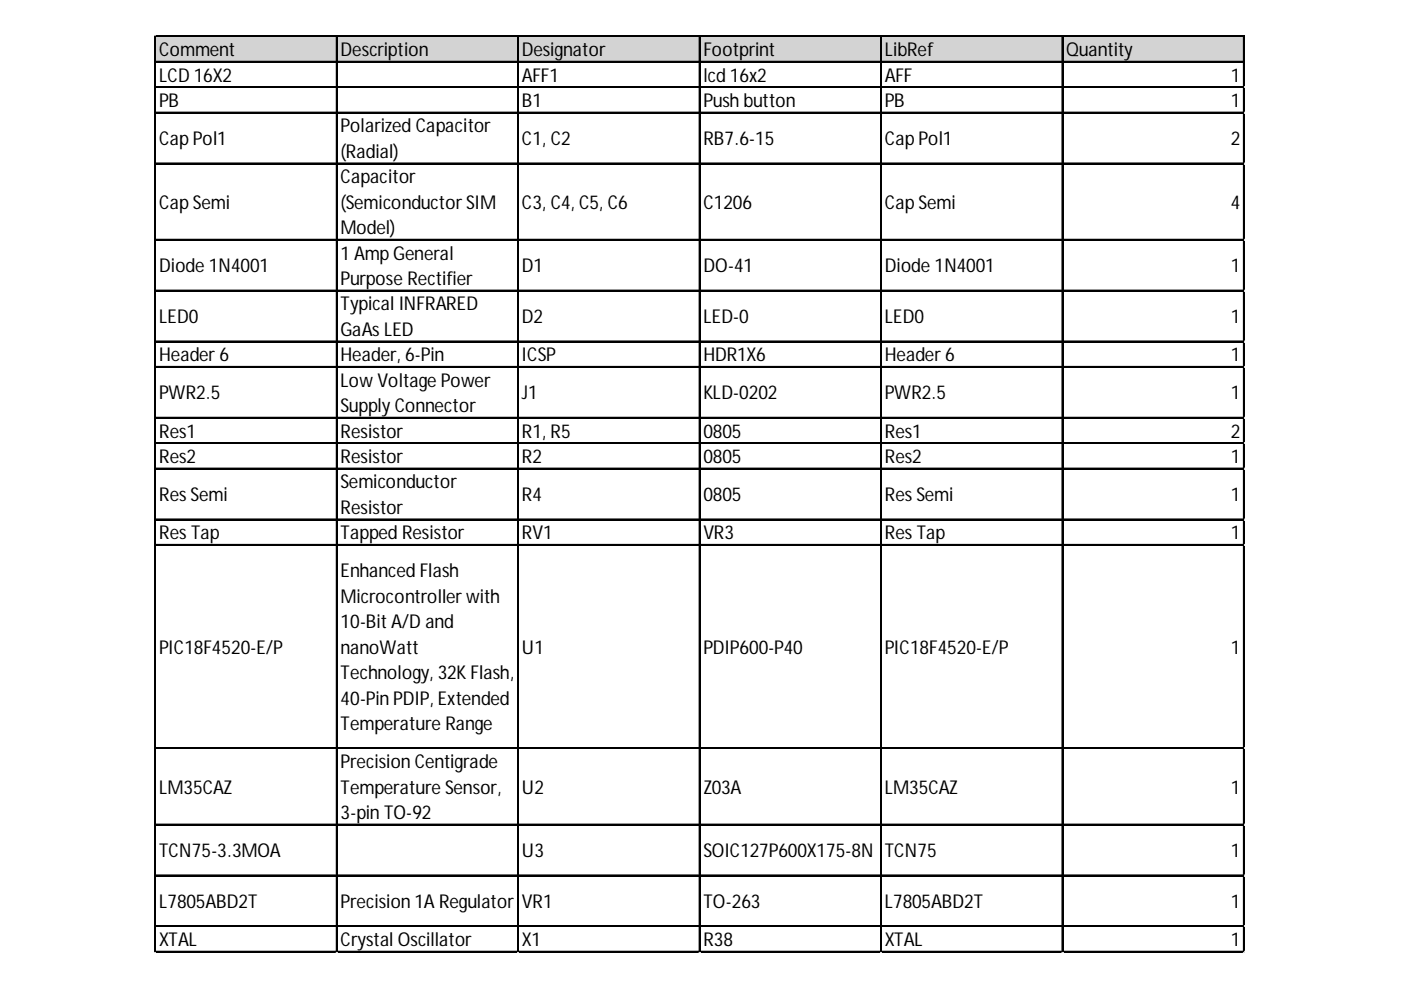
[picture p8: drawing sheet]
<svg xmlns="http://www.w3.org/2000/svg" width="297mm" height="210mm" viewBox="0 0 297 210" stroke-linecap="round" stroke-linejoin="round" font-family="sans-serif">
<defs><g id="words">
<g font-size="4">
<text x="33.7" y="11.9">Comment</text>
<text x="72.2" y="11.9">Description</text>
<text x="110.7" y="11.9">Designator</text>
<text x="149.1" y="11.9">Footprint</text>
<text x="187.6" y="11.9">LibRef</text>
<text x="226.1" y="11.9">Quantity</text>
<text x="33.7" y="17.3">LCD 16X2</text>
<text x="110.7" y="17.3">AFF1</text>
<text x="149.1" y="17.3">lcd 16x2</text>
<text x="187.6" y="17.3">AFF</text>
<text x="260.9" y="17.3">1</text>
<text x="33.7" y="22.7">PB</text>
<text x="110.7" y="22.7">B1</text>
<text x="149.1" y="22.7">Pushbutton</text>
<text x="187.6" y="22.7">PB</text>
<text x="260.9" y="22.7">1</text>
<text x="72.2" y="28.1">Polarized Capacitor</text>
<text x="33.7" y="30.8">CapPol1</text>
<text x="72.2" y="33.5">(Radial)</text>
<text x="110.7" y="30.8">C1, C2</text>
<text x="149.1" y="30.8">RB7.6-15</text>
<text x="187.6" y="30.8">CapPol1</text>
<text x="260.9" y="30.8">2</text>
<text x="72.2" y="38.9">Capacitor</text>
<text x="33.7" y="44.3">CapSemi</text>
<text x="72.2" y="44.3">(SemiconductorSIM</text>
<text x="110.7" y="44.3">C3, C4, C5, C6</text>
<text x="149.1" y="44.3">C1206</text>
<text x="187.6" y="44.3">CapSemi</text>
<text x="260.9" y="44.3">4</text>
<text x="72.2" y="49.6">Model)</text>
<text x="33.7" y="57.7">Diode 1N4001</text>
<text x="72.2" y="55">1 AmpGeneral</text>
<text x="110.7" y="57.7">D1</text>
<text x="149.1" y="57.7">DO-41</text>
<text x="187.6" y="57.7">Diode 1N4001</text>
<text x="260.9" y="57.7">1</text>
<text x="72.2" y="60.4">Purpose Rectifier</text>
<text x="72.2" y="65.8">Typical INFRARED</text>
<text x="33.7" y="68.5">LED0</text>
<text x="72.2" y="71.2">GaAs LED</text>
<text x="110.7" y="68.5">D2</text>
<text x="149.1" y="68.5">LED-0</text>
<text x="187.6" y="68.5">LED0</text>
<text x="260.9" y="68.5">1</text>
<text x="33.7" y="76.6">Header6</text>
<text x="72.2" y="76.6">Header, 6-Pin</text>
<text x="110.7" y="76.6">ICSP</text>
<text x="149.1" y="76.6">HDR1X6</text>
<text x="187.6" y="76.6">Header6</text>
<text x="260.9" y="76.6">1</text>
<text x="72.2" y="82">Low Voltage Power</text>
<text x="33.7" y="84.7">PWR2.5</text>
<text x="72.2" y="87.4">Supply Connector</text>
<text x="110.7" y="84.7">J1</text>
<text x="149.1" y="84.7">KLD-0202</text>
<text x="187.6" y="84.7">PWR2.5</text>
<text x="260.9" y="84.7">1</text>
<text x="33.7" y="92.8">Res1</text>
<text x="72.2" y="92.8">Resistor</text>
<text x="110.7" y="92.8">R1, R5</text>
<text x="149.1" y="92.8">0805</text>
<text x="187.6" y="92.8">Res1</text>
<text x="260.9" y="92.8">2</text>
<text x="33.7" y="98.2">Res2</text>
<text x="72.2" y="98.2">Resistor</text>
<text x="110.7" y="98.2">R2</text>
<text x="149.1" y="98.2">0805</text>
<text x="187.6" y="98.2">Res2</text>
<text x="260.9" y="98.2">1</text>
<text x="33.7" y="106.2">Res Semi</text>
<text x="72.2" y="103.6">Semiconductor</text>
<text x="110.7" y="106.2">R4</text>
<text x="149.1" y="106.2">0805</text>
<text x="187.6" y="106.2">Res Semi</text>
<text x="260.9" y="106.2">1</text>
<text x="72.2" y="108.9">Resistor</text>
<text x="33.7" y="114.3">Res Tap</text>
<text x="72.2" y="114.3">Tapped Resistor</text>
<text x="110.7" y="114.3">RV1</text>
<text x="149.1" y="114.3">VR3</text>
<text x="187.6" y="114.3">Res Tap</text>
<text x="260.9" y="114.3">1</text>
<text x="72.2" y="122.4">Enhanced Flash</text>
<text x="72.2" y="127.8">Microcontrollerwith</text>
<text x="72.2" y="133.2">10-Bit A/D and</text>
<text x="33.7" y="138.6">PIC18F4520-E/P</text>
<text x="72.2" y="138.6">nanoWatt</text>
<text x="72.2" y="144">Technology, 32KFlash,</text>
<text x="110.7" y="138.6">U1</text>
<text x="149.1" y="138.6">PDIP600-P40</text>
<text x="187.6" y="138.6">PIC18F4520-E/P</text>
<text x="260.9" y="138.6">1</text>
<text x="72.2" y="149.4">40-PinPDIP, Extended</text>
<text x="72.2" y="154.8">Temperature Range</text>
<text x="72.2" y="162.9">Precision Centigrade</text>
<text x="33.7" y="168.2">LM35CAZ</text>
<text x="72.2" y="168.2">Temperature Sensor,</text>
<text x="72.2" y="173.6">3-pin TO-92</text>
<text x="110.7" y="168.2">U2</text>
<text x="149.1" y="168.2">Z03A</text>
<text x="187.6" y="168.2">LM35CAZ</text>
<text x="260.9" y="168.2">1</text>
<text x="33.7" y="181.7">TCN75-3.3MOA</text>
<text x="110.7" y="181.7">U3</text>
<text x="149.1" y="181.7">SOIC127P600X175-8N</text>
<text x="187.6" y="181.7">TCN75</text>
<text x="260.9" y="181.7">1</text>
<text x="33.7" y="192.5">L7805ABD2T</text>
<text x="72.2" y="192.5">Precision1ARegulator</text>
<text x="110.7" y="192.5">VR1</text>
<text x="149.1" y="192.5">TO-263</text>
<text x="187.6" y="192.5">L7805ABD2T</text>
<text x="260.9" y="192.5">1</text>
<text x="33.7" y="200.6">XTAL</text>
<text x="72.2" y="200.6">Crystal Oscillator</text>
<text x="110.7" y="200.6">X1</text>
<text x="149.1" y="200.6">R38</text>
<text x="187.6" y="200.6">XTAL</text>
<text x="260.9" y="200.6">1</text>
</g>
</g></defs>
<path d="M33 7.8h230.9v5.4h-230.9z" fill="#d3d3d3"/>
<g fill="none" stroke="#000" stroke-width=".23">
<path d="M32.8 7.6v194.3M33.1 7.6h230.8M33.1 13h230.8M33.1 18.4h230.8M71.3 7.8v194.1M109.8 7.8v194.1M148.2 7.8v194.1M186.7 7.8v194.1M225.2 7.8v194.1M263.6 7.8v194.1M33.1 23.8h230.8M33.1 34.6h230.8"/>
<path d="M33.1 50.7h230.8M33.1 61.5h230.8M33.1 72.3h230.8M33.1 77.7h230.8M33.1 88.5h230.8M33.1 93.9h230.8M33.1 99.3h230.8M33.1 110h230.8M33.1 115.4h230.8M33.1 158.6h230.8M33.1 174.7h230.8M33.1 185.5h230.8"/>
<path d="M33.1 196.3h230.8M33.1 201.7h230.8"/>
</g>
<g fill="none" stroke="#000" stroke-width=".22">
<path d="M32.9 7.6v194.3M33.1 7.7h230.8M33.1 13.1h230.8M33.1 18.5h230.8M71.4 7.8v194.1M109.9 7.8v194.1M148.3 7.8v194.1M186.8 7.8v194.1M225.3 7.8v194.1M263.7 7.8v194.1M33.1 23.9h230.8M33.1 34.7h230.8"/>
<path d="M33.1 50.8h230.8M33.1 61.6h230.8M33.1 72.4h230.8M33.1 77.8h230.8M33.1 88.6h230.8M33.1 94h230.8M33.1 99.4h230.8M33.1 110.1h230.8M33.1 115.5h230.8M33.1 158.7h230.8M33.1 174.8h230.8M33.1 185.6h230.8"/>
<path d="M33.1 196.4h230.8M33.1 201.8h230.8"/>
</g>
<path d="M32.8 201.9v.1" fill="none" stroke="#d4d4d4" stroke-width=".23"/>
<path d="M32.8 201.9l.3 .1z" fill="#d4d4d4"/>
<path d="M71.3 201.9v.1" fill="none" stroke="#d4d4d4" stroke-width=".23"/>
<path d="M71.3 201.9l.2 .1z" fill="#d4d4d4"/>
<path d="M109.8 201.9v.1" fill="none" stroke="#d4d4d4" stroke-width=".23"/>
<path d="M109.8 201.9l.2 .1z" fill="#d4d4d4"/>
<path d="M148.2 201.9v.1" fill="none" stroke="#d4d4d4" stroke-width=".23"/>
<path d="M148.2 201.9l.3 .1z" fill="#d4d4d4"/>
<path d="M186.7 201.9v.1" fill="none" stroke="#d4d4d4" stroke-width=".23"/>
<path d="M186.7 201.9l.2 .1z" fill="#d4d4d4"/>
<path d="M225.2 201.9v.1" fill="none" stroke="#d4d4d4" stroke-width=".23"/>
<path d="M225.2 201.9l.2 .1z" fill="#d4d4d4"/>
<path d="M263.6 201.9v.1" fill="none" stroke="#d4d4d4" stroke-width=".23"/>
<path d="M263.6 201.9l.3 .1z" fill="#d4d4d4"/>
<path d="M263.9 18.4h.1" fill="none" stroke="#d4d4d4" stroke-width=".23"/>
<path d="M263.9 18.4v.2z" fill="#d4d4d4"/>
<path d="M263.9 23.8h.1" fill="none" stroke="#d4d4d4" stroke-width=".23"/>
<path d="M263.9 23.8v.2z" fill="#d4d4d4"/>
<path d="M263.9 34.6h.1" fill="none" stroke="#d4d4d4" stroke-width=".23"/>
<path d="M263.9 34.6v.2z" fill="#d4d4d4"/>
<path d="M263.9 50.7h.1" fill="none" stroke="#d4d4d4" stroke-width=".23"/>
<path d="M263.9 50.7v.3z" fill="#d4d4d4"/>
<path d="M263.9 61.5h.1" fill="none" stroke="#d4d4d4" stroke-width=".23"/>
<path d="M263.9 61.5v.2z" fill="#d4d4d4"/>
<path d="M263.9 72.3h.1" fill="none" stroke="#d4d4d4" stroke-width=".23"/>
<path d="M263.9 72.3v.2z" fill="#d4d4d4"/>
<path d="M263.9 77.7h.1" fill="none" stroke="#d4d4d4" stroke-width=".23"/>
<path d="M263.9 77.7v.2z" fill="#d4d4d4"/>
<path d="M263.9 88.5h.1" fill="none" stroke="#d4d4d4" stroke-width=".23"/>
<path d="M263.9 88.5v.2z" fill="#d4d4d4"/>
<path d="M263.9 93.9h.1" fill="none" stroke="#d4d4d4" stroke-width=".23"/>
<path d="M263.9 93.9v.2z" fill="#d4d4d4"/>
<path d="M263.9 99.3h.1" fill="none" stroke="#d4d4d4" stroke-width=".23"/>
<path d="M263.9 99.3v.2z" fill="#d4d4d4"/>
<path d="M263.9 110h.1" fill="none" stroke="#d4d4d4" stroke-width=".23"/>
<path d="M263.9 110v.3z" fill="#d4d4d4"/>
<path d="M263.9 115.4h.1" fill="none" stroke="#d4d4d4" stroke-width=".23"/>
<path d="M263.9 115.4v.3z" fill="#d4d4d4"/>
<path d="M263.9 158.6h.1" fill="none" stroke="#d4d4d4" stroke-width=".23"/>
<path d="M263.9 158.6v.2z" fill="#d4d4d4"/>
<path d="M263.9 174.7h.1" fill="none" stroke="#d4d4d4" stroke-width=".23"/>
<path d="M263.9 174.7v.3z" fill="#d4d4d4"/>
<path d="M263.9 185.5h.1" fill="none" stroke="#d4d4d4" stroke-width=".23"/>
<path d="M263.9 185.5v.2z" fill="#d4d4d4"/>
<path d="M263.9 196.3h.1" fill="none" stroke="#d4d4d4" stroke-width=".23"/>
<path d="M263.9 196.3v.2z" fill="#d4d4d4"/>
<path d="M263.9 201.7h.1" fill="none" stroke="#d4d4d4" stroke-width=".23"/>
<path d="M263.9 201.7v.2z" fill="#d4d4d4"/>
<use href="#words"/>
</svg>
